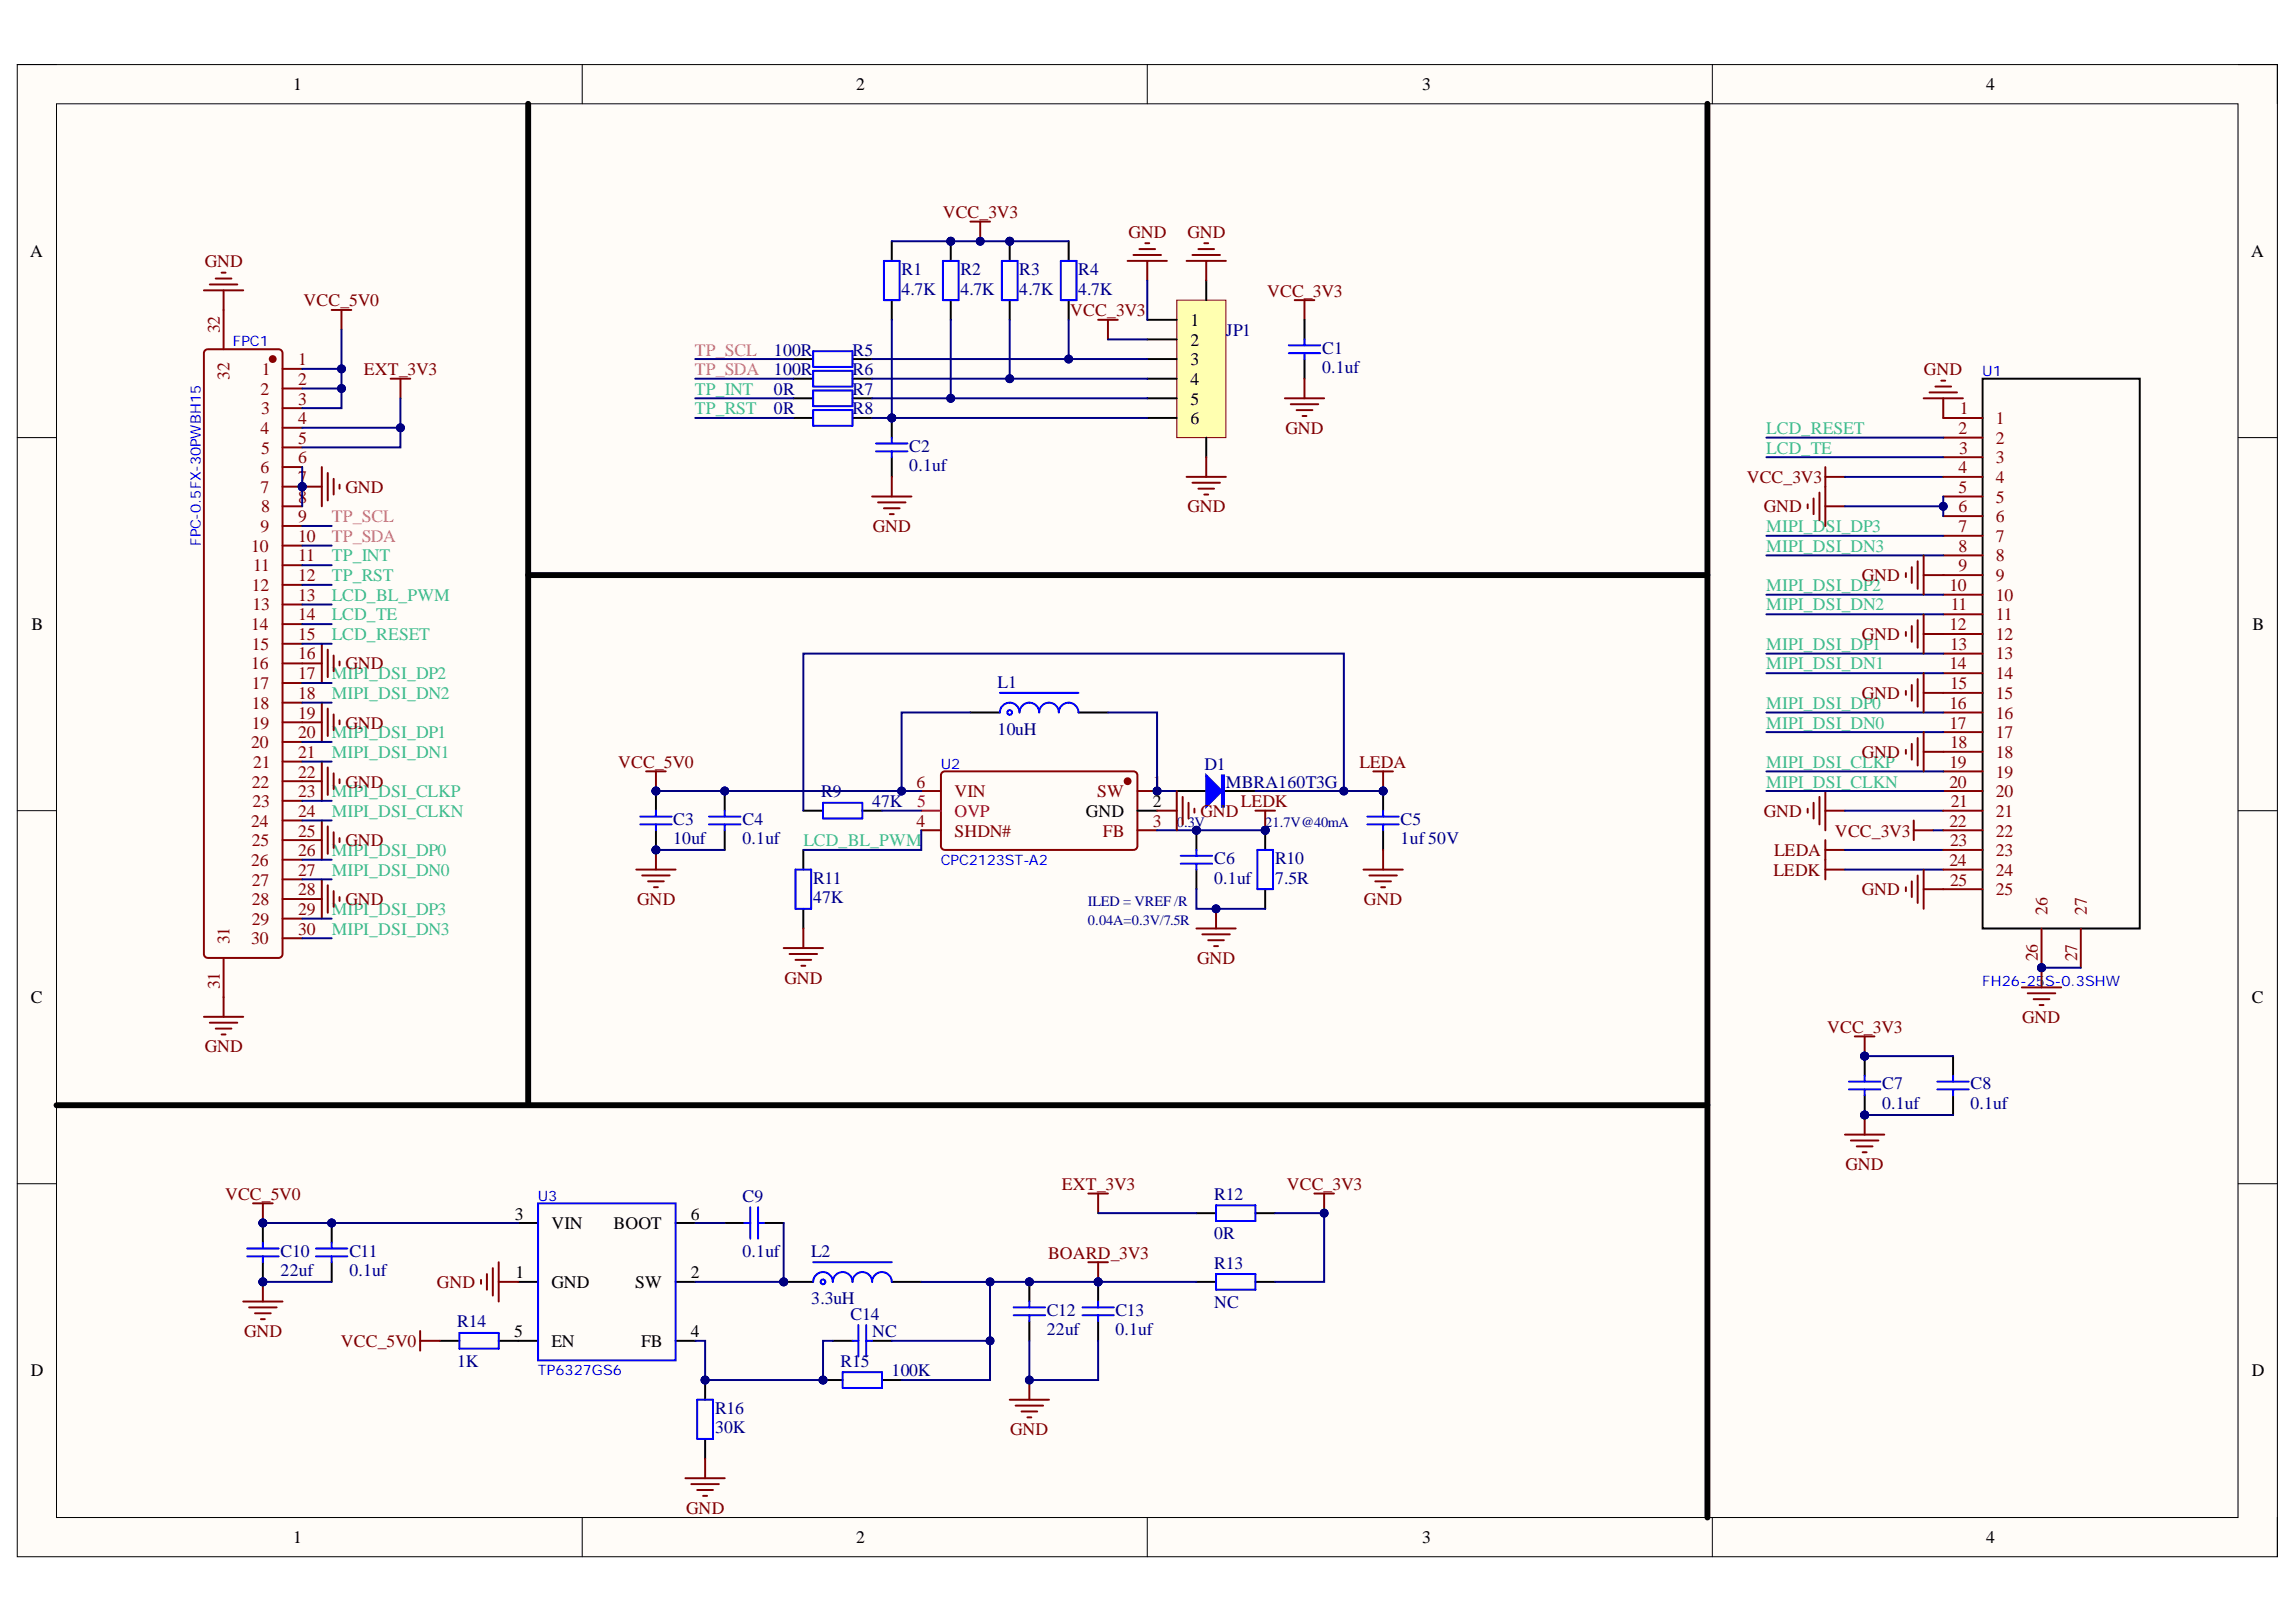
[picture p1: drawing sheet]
<svg xmlns="http://www.w3.org/2000/svg" width="297mm" height="210mm" viewBox="0 0 297 210" stroke-linecap="round" stroke-linejoin="round" font-family="sans-serif">
<defs><g id="words">
<g font-size="2.3">
<text x="37.9" y="11.7">1</text>
<text x="110.8" y="11.7">2</text>
<text x="184" y="11.7">3</text>
<text x="256.9" y="11.7">4</text>
<text x="3.9" y="33.3">A</text>
<text x="291.2" y="33.3">A</text>
<text x="154" y="42.2">1</text>
<text x="154" y="44.7">2</text>
<text x="154" y="47.3">3</text>
<text x="154" y="49.8">4</text>
<text x="154" y="52.3">5</text>
<text x="154" y="54.9">6</text>
<text x="4.1" y="81.5">B</text>
<text x="291.4" y="81.5">B</text>
<text x="140.5" y="105.7">GND</text>
<text x="149.1" y="104.4">2</text>
<text x="4" y="129.8">C</text>
<text x="291.3" y="129.8">C</text>
<text x="66.6" y="157.8">3</text>
<text x="71.3" y="159.1">VIN</text>
<text x="79.4" y="159.1">BOOT</text>
<text x="89.4" y="157.8">6</text>
<text x="66.7" y="165.4">1</text>
<text x="71.3" y="166.7">GND</text>
<text x="82.2" y="166.7">SW</text>
<text x="89.4" y="165.4">2</text>
<text x="66.5" y="173">5</text>
<text x="89.4" y="173">4</text>
<text x="4" y="178.1">D</text>
<text x="71.3" y="174.3">EN</text>
<text x="82.9" y="174.3">FB</text>
<text x="291.3" y="178.1">D</text>
<text x="37.9" y="199.7">1</text>
<text x="110.8" y="199.7">2</text>
<text x="184" y="199.7">3</text>
<text x="256.9" y="199.7">4</text>
</g>
<g font-size="2.3" fill="#800000">
<text x="122" y="28.2">VCC_3V3</text>
<text x="26.5" y="34.6">GND</text>
<text x="146" y="30.8">GND</text>
<text x="153.6" y="30.8">GND</text>
<text x="39.3" y="39.7">VCC_5V0</text>
<text x="138.5" y="40.9">VCC_3V3</text>
<text x="163.9" y="38.4">VCC_3V3</text>
<text x="47.1" y="48.5">EXT_3V3</text>
<text x="248.9" y="48.5">GND</text>
<text x="166.3" y="56.2">GND</text>
<text x="44.7" y="63.8">GND</text>
<text x="226" y="62.5">VCC_3V3</text>
<text x="112.9" y="68.8">GND</text>
<text x="153.6" y="66.3">GND</text>
<text x="228.2" y="66.3">GND</text>
<text x="240.9" y="75.2">GND</text>
<text x="240.9" y="82.8">GND</text>
<text x="44.7" y="86.6">GND</text>
<text x="44.7" y="94.3">GND</text>
<text x="240.9" y="90.5">GND</text>
<text x="44.7" y="101.9">GND</text>
<text x="80" y="99.4">VCC_5V0</text>
<text x="175.9" y="99.4">LEDA</text>
<text x="240.9" y="98.1">GND</text>
<text x="155.3" y="105.7">GND</text>
<text x="160.5" y="104.4">LEDK</text>
<text x="228.2" y="105.7">GND</text>
<text x="44.7" y="109.5">GND</text>
<text x="229.4" y="113.3">LEDK</text>
<text x="229.5" y="110.8">LEDA</text>
<text x="237.4" y="108.3">VCC_3V3</text>
<text x="44.7" y="117.1">GND</text>
<text x="82.4" y="117.1">GND</text>
<text x="176.5" y="117.1">GND</text>
<text x="240.9" y="115.9">GND</text>
<text x="154.9" y="124.7">GND</text>
<text x="101.5" y="127.3">GND</text>
<text x="26.5" y="136.2">GND</text>
<text x="236.4" y="133.6">VCC_3V3</text>
<text x="261.6" y="132.4">GND</text>
<text x="29.1" y="155.3">VCC_5V0</text>
<text x="137.4" y="154">EXT_3V3</text>
<text x="166.5" y="154">VCC_3V3</text>
<text x="238.8" y="151.5">GND</text>
<text x="56.5" y="166.7">GND</text>
<text x="135.6" y="162.9">BOARD_3V3</text>
<text x="31.6" y="173">GND</text>
<text x="44.1" y="174.3">VCC_5V0</text>
<text x="130.7" y="185.7">GND</text>
<text x="88.8" y="195.9">GND</text>
</g>
<g font-size="2.3" fill="#000080">
<text x="116.6" y="35.6">R1</text>
<text x="124.2" y="35.6">R2</text>
<text x="131.9" y="35.6">R3</text>
<text x="139.5" y="35.6">R4</text>
<text x="116.6" y="38.1">4.7K</text>
<text x="124.2" y="38.1">4.7K</text>
<text x="131.9" y="38.1">4.7K</text>
<text x="139.5" y="38.1">4.7K</text>
<text x="100.1" y="46">100R</text>
<text x="110.3" y="46">R5</text>
<text x="158.6" y="43.5">JP1</text>
<text x="171" y="45.8">C1</text>
<text x="100.1" y="48.5">100R</text>
<text x="100.1" y="51.1">0R</text>
<text x="100.1" y="53.6">0R</text>
<text x="110.3" y="48.5">R6</text>
<text x="110.3" y="51.1">R7</text>
<text x="110.3" y="53.6">R8</text>
<text x="171" y="48.3">0.1uf</text>
<text x="117.6" y="58.4">C2</text>
<text x="117.6" y="61">0.1uf</text>
<text x="129.1" y="89">L1</text>
<text x="129.1" y="95.1">10uH</text>
<text x="155.8" y="99.6">D1</text>
<text x="158.6" y="101.9">MBRA160T3G</text>
<text x="87.1" y="106.7">C3</text>
<text x="96.1" y="106.7">C4</text>
<text x="106.2" y="103.2">R9</text>
<text x="112.8" y="104.4">47K</text>
<text x="181.2" y="106.7">C5</text>
<text x="87.1" y="109.3">10uf</text>
<text x="96.1" y="109.3">0.1uf</text>
<text x="157.1" y="111.8">C6</text>
<text x="165" y="111.8">R10</text>
<text x="181.2" y="109.3">1uf50V</text>
<text x="105.2" y="114.3">R11</text>
<text x="105.2" y="116.9">47K</text>
<text x="157.1" y="114.3">0.1uf</text>
<text x="165" y="114.3">7.5R</text>
<text x="243.5" y="141">C7</text>
<text x="243.5" y="143.5">0.1uf</text>
<text x="254.9" y="141">C8</text>
<text x="254.9" y="143.5">0.1uf</text>
<text x="96.1" y="155.5">C9</text>
<text x="157.1" y="155.3">R12</text>
<text x="157.1" y="160.4">0R</text>
<text x="36.3" y="162.6">C10</text>
<text x="36.3" y="165.2">22uf</text>
<text x="45.2" y="162.6">C11</text>
<text x="45.2" y="165.2">0.1uf</text>
<text x="96.1" y="162.6">0.1uf</text>
<text x="104.9" y="162.6">L2</text>
<text x="157.1" y="164.2">R13</text>
<text x="59.2" y="171.8">R14</text>
<text x="104.9" y="168.7">3.3uH</text>
<text x="110" y="170.8">C14</text>
<text x="112.8" y="173">NC</text>
<text x="135.4" y="170.2">C12</text>
<text x="135.4" y="172.8">22uf</text>
<text x="144.3" y="170.2">C13</text>
<text x="144.3" y="172.8">0.1uf</text>
<text x="157.1" y="169.2">NC</text>
<text x="59.2" y="176.8">1K</text>
<text x="108.8" y="176.8">R15</text>
<text x="115.4" y="178.1">100K</text>
<text x="92.5" y="182.9">R16</text>
<text x="92.5" y="185.5">30K</text>
</g>
<g font-size="2.3" fill="#800">
<text x="28.4" y="43.1" transform="rotate(-90 28.4 43.1)">32</text>
<text x="38.6" y="47.3">1</text>
<text x="29.7" y="49.1" transform="rotate(-90 29.7 49.1)">32</text>
<text x="33.7" y="51.1">2</text>
<text x="33.8" y="53.6">3</text>
<text x="33.9" y="48.5">1</text>
<text x="38.6" y="52.3">3</text>
<text x="38.6" y="49.8">2</text>
<text x="253.6" y="53.6">1</text>
<text x="33.7" y="56.2">4</text>
<text x="33.8" y="58.7">5</text>
<text x="38.6" y="60">6</text>
<text x="38.6" y="57.4">5</text>
<text x="38.6" y="54.9">4</text>
<text x="253.4" y="56.2">2</text>
<text x="253.5" y="58.7">3</text>
<text x="258.2" y="54.9">1</text>
<text x="258.2" y="57.4">2</text>
<text x="258.2" y="60">3</text>
<text x="33.7" y="63.8">7</text>
<text x="33.7" y="61.2">6</text>
<text x="38.6" y="65">8</text>
<text x="38.6" y="62.5">7</text>
<text x="253.4" y="61.2">4</text>
<text x="253.4" y="63.8">5</text>
<text x="258.2" y="62.5">4</text>
<text x="258.2" y="65">5</text>
<text x="32.5" y="71.4">10</text>
<text x="33.7" y="68.8">9</text>
<text x="33.8" y="66.3">8</text>
<text x="38.6" y="70.1">10</text>
<text x="38.6" y="67.6">9</text>
<text x="253.4" y="66.3">6</text>
<text x="253.4" y="68.8">7</text>
<text x="253.4" y="71.4">8</text>
<text x="258.2" y="67.6">6</text>
<text x="258.2" y="70.1">7</text>
<text x="32.6" y="76.5">12</text>
<text x="32.8" y="73.9">11</text>
<text x="38.6" y="77.7">13</text>
<text x="38.6" y="75.2">12</text>
<text x="38.6" y="72.6">11</text>
<text x="252.2" y="76.5">10</text>
<text x="253.4" y="73.9">9</text>
<text x="258.2" y="72.6">8</text>
<text x="258.2" y="75.2">9</text>
<text x="258.2" y="77.7">10</text>
<text x="32.5" y="81.5">14</text>
<text x="32.7" y="79">13</text>
<text x="38.6" y="82.8">15</text>
<text x="38.6" y="80.3">14</text>
<text x="252.2" y="81.5">12</text>
<text x="252.4" y="79">11</text>
<text x="258.2" y="80.3">11</text>
<text x="258.2" y="82.8">12</text>
<text x="32.5" y="86.6">16</text>
<text x="32.6" y="89.2">17</text>
<text x="32.6" y="84.1">15</text>
<text x="38.6" y="87.9">17</text>
<text x="38.6" y="85.3">16</text>
<text x="252.2" y="86.6">14</text>
<text x="252.3" y="84.1">13</text>
<text x="252.3" y="89.2">15</text>
<text x="258.2" y="85.3">13</text>
<text x="258.2" y="87.9">14</text>
<text x="32.6" y="94.3">19</text>
<text x="32.6" y="91.8">18</text>
<text x="38.6" y="95.6">20</text>
<text x="38.6" y="93">19</text>
<text x="38.6" y="90.5">18</text>
<text x="252.2" y="91.8">16</text>
<text x="252.2" y="94.3">17</text>
<text x="258.2" y="90.5">15</text>
<text x="258.2" y="93">16</text>
<text x="258.2" y="95.6">17</text>
<text x="32.5" y="96.8">20</text>
<text x="32.6" y="101.9">22</text>
<text x="32.8" y="99.4">21</text>
<text x="38.6" y="100.6">22</text>
<text x="38.6" y="98.1">21</text>
<text x="118.6" y="101.9">6</text>
<text x="149.1" y="101.9">1</text>
<text x="252.2" y="99.4">19</text>
<text x="252.2" y="101.9">20</text>
<text x="252.3" y="96.8">18</text>
<text x="258.2" y="98.1">18</text>
<text x="258.2" y="100.6">19</text>
<text x="32.5" y="107">24</text>
<text x="32.7" y="104.4">23</text>
<text x="38.6" y="105.7">24</text>
<text x="38.6" y="103.2">23</text>
<text x="118.6" y="107">4</text>
<text x="123.5" y="103.2">VIN</text>
<text x="141.9" y="103.2">SW</text>
<text x="149.1" y="107">3</text>
<text x="252.2" y="107">22</text>
<text x="252.4" y="104.4">21</text>
<text x="258.2" y="103.2">20</text>
<text x="258.2" y="105.7">21</text>
<text x="32.5" y="112.1">26</text>
<text x="32.6" y="109.5">25</text>
<text x="38.6" y="113.3">27</text>
<text x="38.6" y="110.8">26</text>
<text x="38.6" y="108.3">25</text>
<text x="123.5" y="108.3">SHDN#</text>
<text x="142.7" y="108.3">FB</text>
<text x="252.2" y="112.1">24</text>
<text x="252.3" y="109.5">23</text>
<text x="258.2" y="108.3">22</text>
<text x="258.2" y="110.8">23</text>
<text x="258.2" y="113.3">24</text>
<text x="32.6" y="119.7">29</text>
<text x="32.6" y="117.1">28</text>
<text x="32.6" y="114.6">27</text>
<text x="38.6" y="118.4">29</text>
<text x="38.6" y="115.9">28</text>
<text x="252.3" y="114.6">25</text>
<text x="258.2" y="115.9">25</text>
<text x="264.9" y="118.4" transform="rotate(-90 264.9 118.4)">26</text>
<text x="270" y="118.4" transform="rotate(-90 270 118.4)">27</text>
<text x="29.7" y="122.2" transform="rotate(-90 29.7 122.2)">31</text>
<text x="32.5" y="122.2">30</text>
<text x="38.6" y="120.9">30</text>
<text x="263.6" y="124.4" transform="rotate(-90 263.6 124.4)">26</text>
<text x="268.7" y="124.4" transform="rotate(-90 268.7 124.4)">27</text>
<text x="28.4" y="128" transform="rotate(-90 28.4 128)">31</text>
</g>
<g font-size="2.3" fill="#ff00e1">
<text x="89.9" y="46">TP_SCL</text>
<text x="89.9" y="48.5">TP_SDA</text>
<text x="42.9" y="67.6">TP_SCL</text>
<text x="42.9" y="70.1">TP_SDA</text>
</g>
<g font-size="2.3" fill="#40bc8e">
<text x="89.9" y="51.1">TP_INT</text>
<text x="89.9" y="53.6">TP_RST</text>
<text x="228.5" y="58.7">LCD_TE</text>
<text x="228.5" y="56.2">LCD_RESET</text>
<text x="228.5" y="68.8">MIPI_DSI_DP3</text>
<text x="228.5" y="71.4">MIPI_DSI_DN3</text>
<text x="42.9" y="72.6">TP_INT</text>
<text x="42.9" y="75.2">TP_RST</text>
<text x="42.9" y="77.7">LCD_BL_PWM</text>
<text x="228.5" y="76.5">MIPI_DSI_DP2</text>
<text x="42.9" y="80.3">LCD_TE</text>
<text x="42.9" y="82.8">LCD_RESET</text>
<text x="228.5" y="79">MIPI_DSI_DN2</text>
<text x="42.9" y="87.9">MIPI_DSI_DP2</text>
<text x="228.5" y="84.1">MIPI_DSI_DP1</text>
<text x="228.5" y="86.6">MIPI_DSI_DN1</text>
<text x="42.9" y="90.5">MIPI_DSI_DN2</text>
<text x="42.9" y="95.6">MIPI_DSI_DP1</text>
<text x="228.5" y="91.8">MIPI_DSI_DP0</text>
<text x="228.5" y="94.3">MIPI_DSI_DN0</text>
<text x="42.9" y="98.1">MIPI_DSI_DN1</text>
<text x="228.5" y="99.4">MIPI_DSI_CLKP</text>
<text x="228.5" y="101.9">MIPI_DSI_CLKN</text>
<text x="42.9" y="103.2">MIPI_DSI_CLKP</text>
<text x="42.9" y="105.7">MIPI_DSI_CLKN</text>
<text x="42.9" y="110.8">MIPI_DSI_DP0</text>
<text x="42.9" y="113.3">MIPI_DSI_DN0</text>
<text x="103.9" y="109.5">LCD_BL_PWM</text>
<text x="42.9" y="118.4">MIPI_DSI_DP3</text>
<text x="42.9" y="120.9">MIPI_DSI_DN3</text>
</g>
<g font-size="2.3" fill="#f00">
<text x="118.7" y="104.4">5</text>
<text x="123.5" y="105.7">OVP</text>
</g>
<g font-size="1.9" fill="#00f">
<text x="30.1" y="44.8">FPC1</text>
<text x="256.4" y="48.6">U1</text>
<text x="26" y="70.6" transform="rotate(-90 26 70.6)">FPC-0.5FX-30PWBH15</text>
<text x="121.7" y="99.5">U2</text>
<text x="121.7" y="111.9">CPC2123ST-A2</text>
<text x="256.4" y="127.6">FH26-25S-0.3SHW</text>
<text x="69.6" y="155.4">U3</text>
<text x="69.6" y="177.9">TP6327GS6</text>
</g>
<g font-size="1.9" fill="#000080">
<text x="152.3" y="107.1">0.3V</text>
<text x="163.7" y="107.1">21.7V@40mA</text>
<text x="140.7" y="117.2">ILED = VREF /R</text>
<text x="140.7" y="119.8">0.04A=0.3V/7.5R</text>
</g>
</g></defs>
<path d="M2.2 8.4h292.4v193.1h-292.4z" fill-rule="evenodd" fill="#fffcf8"/>
<path d="M2.2 8.4h292.4v193.1h-292.4z" fill="none" stroke="#000" stroke-width=".13"/>
<path d="M7.3 13.4h282.2v183h-282.2z" fill-rule="evenodd" fill="#fffcf8"/>
<g fill="none" stroke="#000" stroke-width=".13">
<path d="M2.2 8.4h5.1M7.3 13.4h282.2v183h-282.2zM75.3 8.4v5M148.4 8.4v5M221.5 8.4v5M289.5 8.4h5.1v5M2.2 56.6h5.1M289.5 56.6h5.1M2.2 104.9h5.1M289.5 104.9h5.1M2.2 153.2h5.1M289.5 153.2h5.1"/>
<path d="M75.3 196.4v5.1M148.4 196.4v5.1M221.5 196.4v5.1M294.6 196.4v5.1"/>
</g>
<circle cx="39.1" cy="63" r=".51" fill="#000080"/>
<circle cx="39.1" cy="63" r=".51" fill="none" stroke="#000080" stroke-width=".13"/>
<g fill="none" stroke="#800" stroke-width=".25">
<path d="M28.9 40.1v5.1M36.6 78.2h2.5M36.6 75.7h2.5M36.6 73.1h2.5M36.6 70.6h2.5M36.6 68.1h2.5M36.6 65.5h2.5M36.6 63h2.5M36.6 98.6h2.5M36.6 96h2.5M36.6 93.5h2.5M36.6 90.9h2.5"/>
<path d="M36.6 88.4h2.5M36.6 85.9h2.5M36.6 83.3h2.5M36.6 80.8h2.5M36.6 118.9h2.5M36.6 116.3h2.5M36.6 113.8h2.5M36.6 111.3h2.5M36.6 108.7h2.5M36.6 106.2h2.5M36.6 103.6h2.5M36.6 101.1h2.5"/>
<path d="M28.9 124v5M36.6 121.4h2.5"/>
</g>
<circle cx="39.1" cy="63" r=".51" fill="#000080"/>
<circle cx="39.1" cy="63" r=".51" fill="none" stroke="#000080" stroke-width=".13"/>
<path d="M36.6 57.9h2.5M36.6 55.4h2.5M36.6 52.8h2.5M36.6 50.3h2.5M36.6 47.7h2.5M36.6 60.4h2.5" fill="none" stroke="#800" stroke-width=".25"/>
<circle cx="35.3" cy="46.5" r=".38" fill="#800"/>
<g fill="none" stroke="#800" stroke-width=".25">
<path d="M26.4 45.4l.2-.1 .3-.1h9.1l.3 .1 .2 .1 .1 .3v77.8l-.1 .2-.2 .2-.3 .1h-9.1l-.3-.1-.2-.2v-.2v-77.8z"/>
<circle cx="35.3" cy="46.5" r=".38"/>
</g>
<path d="M42.9 40.1h2.5M44.2 40.1v2.6M50.5 49h2.6M51.8 49v2.5M39.1 63h2.5M41.6 60.4v5.1M42.4 61.2v3.6M43.2 62v2M43.9 62.7v.5" fill="none" stroke="#800000" stroke-width=".25"/>
<circle cx="39.1" cy="63" r=".51" fill="#000080"/>
<circle cx="39.1" cy="63" r=".51" fill="none" stroke="#000080" stroke-width=".13"/>
<g fill="none" stroke="#800000" stroke-width=".25">
<path d="M26.4 37.6h5.1M27.1 36.8h3.6M27.9 36h2M28.7 35.3h.5M28.9 37.6v2.5M39.1 85.9h2.5M39.1 93.5h2.5M41.6 83.3v5.1M41.6 90.9v5.1M41.6 98.6v5M42.4 84.1v3.5M42.4 91.7v3.6"/>
<path d="M42.4 99.3v3.6M43.2 84.8v2.1M43.2 92.5v2M43.9 85.6v.5M43.9 93.2v.5M39.1 101.1h2.5M39.1 108.7h2.5M39.1 116.3h2.5M41.6 106.2v5.1M41.6 113.8v5.1M42.4 106.9v3.6M42.4 114.6v3.5"/>
<path d="M43.2 100.1v2M43.2 107.7v2M43.2 115.3v2.1M43.9 100.8v.6M43.9 108.5v.5M43.9 116.1v.5M26.4 131.6h5.1M27.1 132.3h3.6M27.9 133.1h2M28.7 133.9h.5M28.9 129v2.6"/>
</g>
<path d="M152.2 38.8h6.4v17.8h-6.4z" fill-rule="evenodd" fill="#ffffb0"/>
<path d="M152.2 38.8h6.4v17.8h-6.4z" fill="none" stroke="#800000" stroke-width=".13"/>
<g fill="none" stroke="#000" stroke-width=".25">
<path d="M115.4 31.2v2.6M115.4 38.8v2.6M156.1 36.3v2.5M102.7 46.5h2.5M102.7 49h2.5M102.7 51.5h2.5M102.7 54.1h2.5M110.3 46.5h2.5M110.3 49h2.5M110.3 51.5h2.5M110.3 54.1h2.5M148.4 41.4h3.8"/>
<path d="M148.4 43.9h3.8M148.4 46.5h3.8M148.4 49h3.8M148.4 51.5h3.8M148.4 54.1h3.8M156.1 56.6v2.6"/>
</g>
<path d="M114.4 33.8h2v5h-2zM105.2 45.5h5.1v2h-5.1zM105.2 48h5.1v2h-5.1zM105.2 50.5h5.1v2.1h-5.1zM105.2 53.1h5.1v2h-5.1z" fill="none" stroke="#00f" stroke-width=".25"/>
<circle cx="123" cy="31.2" r=".51" fill="#000080"/>
<circle cx="123" cy="31.2" r=".51" fill="none" stroke="#000080" stroke-width=".13"/>
<path d="M123 31.2v2.6" fill="none" stroke="#000" stroke-width=".25"/>
<circle cx="123" cy="31.2" r=".51" fill="#000080"/>
<circle cx="123" cy="31.2" r=".51" fill="none" stroke="#000080" stroke-width=".13"/>
<path d="M123 38.8v2.6" fill="none" stroke="#000" stroke-width=".25"/>
<path d="M122 33.8h2v5h-2z" fill="none" stroke="#00f" stroke-width=".25"/>
<circle cx="130.6" cy="31.2" r=".51" fill="#000080"/>
<circle cx="130.6" cy="31.2" r=".51" fill="none" stroke="#000080" stroke-width=".13"/>
<path d="M130.6 31.2v2.6" fill="none" stroke="#000" stroke-width=".25"/>
<circle cx="130.6" cy="31.2" r=".51" fill="#000080"/>
<circle cx="130.6" cy="31.2" r=".51" fill="none" stroke="#000080" stroke-width=".13"/>
<path d="M130.6 38.8v2.6M138.3 31.2v2.6M138.3 38.8v2.6" fill="none" stroke="#000" stroke-width=".25"/>
<path d="M129.6 33.8h2v5h-2zM137.2 33.8h2.1v5h-2.1z" fill="none" stroke="#00f" stroke-width=".25"/>
<path d="M125.5 28.7h2.6M126.8 28.7v2.5" fill="none" stroke="#800000" stroke-width=".25"/>
<circle cx="126.8" cy="31.2" r=".51" fill="#000080"/>
<circle cx="126.8" cy="31.2" r=".51" fill="none" stroke="#000080" stroke-width=".13"/>
<circle cx="115.4" cy="54.1" r=".51" fill="#000080"/>
<circle cx="115.4" cy="54.1" r=".51" fill="none" stroke="#000080" stroke-width=".13"/>
<path d="M115.4 54.1v2.5M115.4 59.2v2.5" fill="none" stroke="#000" stroke-width=".25"/>
<circle cx="115.4" cy="54.1" r=".51" fill="#000080"/>
<circle cx="115.4" cy="54.1" r=".51" fill="none" stroke="#000080" stroke-width=".13"/>
<path d="M113.3 57.4h4.1M113.3 58.4h4.1M115.4 56.6v.8M115.4 58.4v.8M166.7 44.7h4.1M166.7 45.7h4.1M168.8 43.9v.8M168.8 45.7v.8" fill="none" stroke="#00f" stroke-width=".25"/>
<g fill="none" stroke="#800000" stroke-width=".25">
<path d="M145.9 33.8h5.1M146.6 33h3.6M147.4 32.2h2M148.2 31.5h.5M148.4 33.8v2.5M153.5 33.8h5.1M154.3 33h3.5M155 32.2h2.1M155.8 31.5h.5M156.1 33.8v2.5M167.5 38.8h2.5M168.8 38.8v2.6"/>
<path d="M142.1 41.4h2.5M143.3 41.4v2.5M156.1 59.2v2.5M166.2 51.5h5.1M167 52.3h3.5M167.7 53.1h2.1M168.5 53.8h.5M168.8 49v2.5M112.8 64.3h5.1M113.6 65h3.5M114.4 65.8h2M115.1 66.5h.5"/>
<path d="M115.4 61.7v2.6M153.5 61.7h5.1M154.3 62.5h3.5M155 63.2h2.1M155.8 64h.5M83.6 99.8h2.5M84.9 99.8v2.6"/>
</g>
<path d="M168.8 41.4v2.5M168.8 46.5v2.5" fill="none" stroke="#000" stroke-width=".25"/>
<circle cx="84.9" cy="102.4" r=".51" fill="#000080"/>
<circle cx="84.9" cy="102.4" r=".51" fill="none" stroke="#000080" stroke-width=".13"/>
<circle cx="93.8" cy="102.4" r=".51" fill="#000080"/>
<circle cx="93.8" cy="102.4" r=".51" fill="none" stroke="#000080" stroke-width=".13"/>
<path d="M93.8 102.4v2.5M93.8 107.4v2.6" fill="none" stroke="#000" stroke-width=".25"/>
<circle cx="93.8" cy="102.4" r=".51" fill="#000080"/>
<circle cx="93.8" cy="102.4" r=".51" fill="none" stroke="#000080" stroke-width=".13"/>
<path d="M91.7 105.7h4.1M91.7 106.7h4.1M93.8 104.9v.8M93.8 106.7v.7" fill="none" stroke="#00f" stroke-width=".25"/>
<circle cx="84.9" cy="110" r=".51" fill="#000080"/>
<circle cx="84.9" cy="110" r=".51" fill="none" stroke="#000080" stroke-width=".13"/>
<circle cx="84.9" cy="102.4" r=".51" fill="#000080"/>
<circle cx="84.9" cy="102.4" r=".51" fill="none" stroke="#000080" stroke-width=".13"/>
<path d="M84.9 107.4v2.6" fill="none" stroke="#000" stroke-width=".25"/>
<circle cx="84.9" cy="110" r=".51" fill="#000080"/>
<circle cx="84.9" cy="110" r=".51" fill="none" stroke="#000080" stroke-width=".13"/>
<path d="M84.9 102.4v2.5" fill="none" stroke="#000" stroke-width=".25"/>
<circle cx="84.9" cy="102.4" r=".51" fill="#000080"/>
<circle cx="84.9" cy="102.4" r=".51" fill="none" stroke="#000080" stroke-width=".13"/>
<path d="M82.8 105.7h4.1M82.8 106.7h4.1M84.9 104.9v.8M84.9 106.7v.7" fill="none" stroke="#00f" stroke-width=".25"/>
<path d="M82.3 112.5h5.1M83.1 113.3h3.5M83.8 114.1h2.1M84.6 114.8h.5M84.9 110v2.5" fill="none" stroke="#800000" stroke-width=".25"/>
<circle cx="84.9" cy="110" r=".51" fill="#000080"/>
<circle cx="84.9" cy="110" r=".51" fill="none" stroke="#000080" stroke-width=".13"/>
<circle cx="149.7" cy="102.4" r=".51" fill="#000080"/>
<circle cx="149.7" cy="102.4" r=".51" fill="none" stroke="#000080" stroke-width=".13"/>
<path d="M121.8 100.1l.2-.2 .2-.1h24.4l.3 .1 .2 .2 .1 .2v9.2l-.1 .2-.2 .2-.3 .1h-24.4l-.2-.1-.2-.2-.1-.2v-9.2z" fill="none" stroke="#800" stroke-width=".25"/>
<circle cx="145.9" cy="101.1" r=".38" fill="#800"/>
<g fill="none" stroke="#800" stroke-width=".25">
<path d="M147.2 102.4h2.5"/>
<circle cx="145.9" cy="101.1" r=".38"/>
</g>
<circle cx="149.7" cy="102.4" r=".51" fill="#000080"/>
<circle cx="149.7" cy="102.4" r=".51" fill="none" stroke="#000080" stroke-width=".13"/>
<path d="M125.5 92.2h3.9M139.5 92.2h3.8M147.2 104.9h2.5M152.2 102.4h3.9M158.3 102.4h4.1" fill="none" stroke="#000" stroke-width=".25"/>
<path d="M119.2 107.4h2.5M119.2 102.4h2.5M147.2 107.4h2.5" fill="none" stroke="#800" stroke-width=".25"/>
<path d="M119.2 104.9h2.5" fill="none" stroke="#f00" stroke-width=".25"/>
<path d="M129.4 92.2a1.27 1.27 0 0 1 1.2-1.3 1.27 1.27 0 0 1 1.3 1.3 1.27 1.27 0 0 1 1.3-1.3 1.27 1.27 0 0 1 1.2 1.3 1.27 1.27 0 0 1 1.3-1.3 1.27 1.27 0 0 1 1.3 1.3 1.27 1.27 0 0 1 1.3-1.3 1.27 1.27 0 0 1 1.2 1.3M129.4 89.7h10.1M130.9 92.1a.31 .31 0 0 0-.5-.2 .31 .31 0 0 0 .1 .6 .31 .31 0 0 0 .4-.3" fill="none" stroke="#00f" stroke-width=".25"/>
<path d="M156.1 100.3l2 2.1-2 2z" fill="#00f"/>
<path d="M156.1 100.3l2 2.1-2 2zM158.1 100.3h.2v4.1h-.2zM158.2 100.3v4.1" fill="none" stroke="#00f" stroke-width=".25"/>
<path d="M177.7 99.8h2.5M178.9 99.8v2.6" fill="none" stroke="#800000" stroke-width=".25"/>
<circle cx="178.9" cy="102.4" r=".51" fill="#000080"/>
<circle cx="178.9" cy="102.4" r=".51" fill="none" stroke="#000080" stroke-width=".13"/>
<circle cx="178.9" cy="102.4" r=".51" fill="#000080"/>
<circle cx="178.9" cy="102.4" r=".51" fill="none" stroke="#000080" stroke-width=".13"/>
<path d="M178.9 102.4v2.5M178.9 107.5v2.5" fill="none" stroke="#000" stroke-width=".25"/>
<circle cx="178.9" cy="102.4" r=".51" fill="#000080"/>
<circle cx="178.9" cy="102.4" r=".51" fill="none" stroke="#000080" stroke-width=".13"/>
<path d="M102.9 112.5h2v5.1h-2zM106.5 103.9h5.1v2h-5.1zM176.9 105.7h4.1M176.9 106.7h4.1M178.9 104.9v.8M178.9 106.7v.8" fill="none" stroke="#00f" stroke-width=".25"/>
<path d="M176.4 112.5h5.1M177.2 113.3h3.5M177.9 114.1h2.1M178.7 114.8h.5M178.9 110v2.5M101.4 122.7h5.1M102.1 123.5h3.6M102.9 124.2h2M103.7 125h.5M103.9 120.2v2.5" fill="none" stroke="#800000" stroke-width=".25"/>
<path d="M103.9 104.9h2.6M103.9 110v2.5M103.9 117.6v2.6M111.6 104.9h2.5" fill="none" stroke="#000" stroke-width=".25"/>
<circle cx="154.8" cy="107.4" r=".51" fill="#000080"/>
<circle cx="154.8" cy="107.4" r=".51" fill="none" stroke="#000080" stroke-width=".13"/>
<path d="M154.8 107.4v2.6M154.8 112.5v2.6" fill="none" stroke="#000" stroke-width=".25"/>
<circle cx="154.8" cy="107.4" r=".51" fill="#000080"/>
<circle cx="154.8" cy="107.4" r=".51" fill="none" stroke="#000080" stroke-width=".13"/>
<path d="M152.7 110.7h4.1M152.7 111.8h4.1M154.8 110v.7M154.8 111.8v.7" fill="none" stroke="#00f" stroke-width=".25"/>
<circle cx="163.7" cy="107.4" r=".51" fill="#000080"/>
<circle cx="163.7" cy="107.4" r=".51" fill="none" stroke="#000080" stroke-width=".13"/>
<path d="M163.7 107.4v2.6" fill="none" stroke="#000" stroke-width=".25"/>
<circle cx="163.7" cy="107.4" r=".51" fill="#000080"/>
<circle cx="163.7" cy="107.4" r=".51" fill="none" stroke="#000080" stroke-width=".13"/>
<path d="M163.7 115.1v2.5" fill="none" stroke="#000" stroke-width=".25"/>
<path d="M162.7 110h2v5.1h-2z" fill="none" stroke="#00f" stroke-width=".25"/>
<path d="M157.3 117.6v2.6M154.8 120.2h5.1M155.5 120.9h3.6M156.3 121.7h2M157.1 122.4h.5" fill="none" stroke="#800000" stroke-width=".25"/>
<circle cx="157.3" cy="117.6" r=".51" fill="#000080"/>
<circle cx="157.3" cy="117.6" r=".51" fill="none" stroke="#000080" stroke-width=".13"/>
<path d="M162.4 104.9h2.6M163.7 104.9v2.5" fill="none" stroke="#800000" stroke-width=".25"/>
<circle cx="163.7" cy="107.4" r=".51" fill="#000080"/>
<circle cx="163.7" cy="107.4" r=".51" fill="none" stroke="#000080" stroke-width=".13"/>
<path d="M32.7 155.7h2.6M34 155.7v2.6" fill="none" stroke="#800000" stroke-width=".25"/>
<circle cx="34" cy="158.3" r=".51" fill="#000080"/>
<circle cx="34" cy="158.3" r=".51" fill="none" stroke="#000080" stroke-width=".13"/>
<circle cx="34" cy="165.9" r=".51" fill="#000080"/>
<circle cx="34" cy="165.9" r=".51" fill="none" stroke="#000080" stroke-width=".13"/>
<circle cx="34" cy="158.3" r=".51" fill="#000080"/>
<circle cx="34" cy="158.3" r=".51" fill="none" stroke="#000080" stroke-width=".13"/>
<path d="M34 163.3v2.6" fill="none" stroke="#000" stroke-width=".25"/>
<circle cx="34" cy="165.9" r=".51" fill="#000080"/>
<circle cx="34" cy="165.9" r=".51" fill="none" stroke="#000080" stroke-width=".13"/>
<path d="M34 158.3v2.5" fill="none" stroke="#000" stroke-width=".25"/>
<circle cx="34" cy="158.3" r=".51" fill="#000080"/>
<circle cx="34" cy="158.3" r=".51" fill="none" stroke="#000080" stroke-width=".13"/>
<path d="M32 161.6h4M32 162.6h4M34 160.8v.8M34 162.6v.7" fill="none" stroke="#00f" stroke-width=".25"/>
<circle cx="42.9" cy="158.3" r=".51" fill="#000080"/>
<circle cx="42.9" cy="158.3" r=".51" fill="none" stroke="#000080" stroke-width=".13"/>
<path d="M42.9 158.3v2.5M42.9 163.3v2.6" fill="none" stroke="#000" stroke-width=".25"/>
<circle cx="42.9" cy="158.3" r=".51" fill="#000080"/>
<circle cx="42.9" cy="158.3" r=".51" fill="none" stroke="#000080" stroke-width=".13"/>
<path d="M40.9 161.6h4M40.9 162.6h4M42.9 160.8v.8M42.9 162.6v.7" fill="none" stroke="#00f" stroke-width=".25"/>
<path d="M67.1 158.3h2.5M87.4 158.3h2.5M67.1 165.9h2.5M67.1 173.5h2.5M87.4 165.9h2.5M87.4 173.5h2.5" fill="none" stroke="#000" stroke-width=".25"/>
<path d="M69.6 155.7h17.8v20.4h-17.8z" fill="none" stroke="#000bff" stroke-width=".25"/>
<path d="M31.5 168.4h5.1M32.2 169.2h3.6M33 170h2M33.8 170.7h.5M34 165.9v2.5" fill="none" stroke="#800000" stroke-width=".25"/>
<circle cx="34" cy="165.9" r=".51" fill="#000080"/>
<circle cx="34" cy="165.9" r=".51" fill="none" stroke="#000080" stroke-width=".13"/>
<path d="M54.4 172.2v2.6M54.4 173.5h2.5M62.2 165.6v.5M63 164.9v2M63.8 164.1v3.6M64.5 163.3v5.1M64.5 165.9h2.6" fill="none" stroke="#800000" stroke-width=".25"/>
<path d="M93.8 158.3h2.5M98.8 158.3h2.6M56.9 173.5h2.5M64.5 173.5h2.6" fill="none" stroke="#000" stroke-width=".25"/>
<path d="M96.3 158.3h.8M97.1 156.2v4.1M98.1 156.2v4.1M98.1 158.3h.7M59.4 172.5h5.1v2h-5.1z" fill="none" stroke="#00f" stroke-width=".25"/>
<circle cx="101.4" cy="165.9" r=".51" fill="#000080"/>
<circle cx="101.4" cy="165.9" r=".51" fill="none" stroke="#000080" stroke-width=".13"/>
<path d="M101.4 165.9h3.8" fill="none" stroke="#000" stroke-width=".25"/>
<circle cx="101.4" cy="165.9" r=".51" fill="#000080"/>
<circle cx="101.4" cy="165.9" r=".51" fill="none" stroke="#000080" stroke-width=".13"/>
<path d="M107.7 173.5h2.6M112.8 173.5h2.6M115.4 165.9h3.8" fill="none" stroke="#000" stroke-width=".25"/>
<path d="M105.2 165.9a1.27 1.27 0 0 1 1.3-1.3 1.27 1.27 0 0 1 1.2 1.3 1.27 1.27 0 0 1 1.3-1.3 1.27 1.27 0 0 1 1.3 1.3 1.27 1.27 0 0 1 1.3-1.3 1.27 1.27 0 0 1 1.2 1.3 1.27 1.27 0 0 1 1.3-1.3 1.27 1.27 0 0 1 1.3 1.3M105.2 163.3h10.2M106.8 165.8a.3 .3 0 0 0-.5-.1 .3 .3 0 0 0 .1 .5 .3 .3 0 0 0 .4-.3M110.3 173.5h.7M111 171.5v4M112.1 171.5v4M112.1 173.5h.7" fill="none" stroke="#00f" stroke-width=".25"/>
<circle cx="106.5" cy="178.6" r=".51" fill="#000080"/>
<circle cx="106.5" cy="178.6" r=".51" fill="none" stroke="#000080" stroke-width=".13"/>
<path d="M106.5 178.6h2.5" fill="none" stroke="#000" stroke-width=".25"/>
<circle cx="106.5" cy="178.6" r=".51" fill="#000080"/>
<circle cx="106.5" cy="178.6" r=".51" fill="none" stroke="#000080" stroke-width=".13"/>
<path d="M114.1 178.6h2.5" fill="none" stroke="#000" stroke-width=".25"/>
<path d="M109 177.6h5.1v2h-5.1z" fill="none" stroke="#00f" stroke-width=".25"/>
<circle cx="91.2" cy="178.6" r=".51" fill="#000080"/>
<circle cx="91.2" cy="178.6" r=".51" fill="none" stroke="#000080" stroke-width=".13"/>
<path d="M91.2 178.6v2.5M91.2 186.2v2.6" fill="none" stroke="#000" stroke-width=".25"/>
<circle cx="91.2" cy="178.6" r=".51" fill="#000080"/>
<circle cx="91.2" cy="178.6" r=".51" fill="none" stroke="#000080" stroke-width=".13"/>
<path d="M90.2 181.1h2v5.1h-2z" fill="none" stroke="#00f" stroke-width=".25"/>
<path d="M88.7 191.3h5.1M89.4 192.1h3.6M90.2 192.8h2M91 193.6h.5M91.2 188.8v2.5" fill="none" stroke="#800000" stroke-width=".25"/>
<circle cx="133.2" cy="165.9" r=".51" fill="#000080"/>
<circle cx="133.2" cy="165.9" r=".51" fill="none" stroke="#000080" stroke-width=".13"/>
<path d="M133.2 165.9v2.5M133.2 171v2.5" fill="none" stroke="#000" stroke-width=".25"/>
<circle cx="133.2" cy="165.9" r=".51" fill="#000080"/>
<circle cx="133.2" cy="165.9" r=".51" fill="none" stroke="#000080" stroke-width=".13"/>
<path d="M131.1 169.2h4.1M131.1 170.2h4.1M133.2 168.4v.8M133.2 170.2v.8" fill="none" stroke="#00f" stroke-width=".25"/>
<circle cx="142.1" cy="165.9" r=".51" fill="#000080"/>
<circle cx="142.1" cy="165.9" r=".51" fill="none" stroke="#000080" stroke-width=".13"/>
<path d="M142.1 165.9v2.5M142.1 171v2.5" fill="none" stroke="#000" stroke-width=".25"/>
<circle cx="142.1" cy="165.9" r=".51" fill="#000080"/>
<circle cx="142.1" cy="165.9" r=".51" fill="none" stroke="#000080" stroke-width=".13"/>
<path d="M140 169.2h4.1M140 170.2h4.1M142.1 168.4v.8M142.1 170.2v.8" fill="none" stroke="#00f" stroke-width=".25"/>
<path d="M133.2 178.6v2.5M130.6 181.1h5.1M131.4 181.9h3.5M132.2 182.7h2M132.9 183.4h.5" fill="none" stroke="#800000" stroke-width=".25"/>
<circle cx="133.2" cy="178.6" r=".51" fill="#000080"/>
<circle cx="133.2" cy="178.6" r=".51" fill="none" stroke="#000080" stroke-width=".13"/>
<path d="M140.8 163.3h2.5M142.1 163.3v2.6" fill="none" stroke="#800000" stroke-width=".25"/>
<circle cx="142.1" cy="165.9" r=".51" fill="#000080"/>
<circle cx="142.1" cy="165.9" r=".51" fill="none" stroke="#000080" stroke-width=".13"/>
<path d="M140.8 154.5h2.5M142.1 154.5v2.5M170 154.5h2.6M171.3 154.5v2.5" fill="none" stroke="#800000" stroke-width=".25"/>
<path d="M154.8 157h2.5M162.4 157h2.6M154.8 165.9h2.5M162.4 165.9h2.6" fill="none" stroke="#000" stroke-width=".25"/>
<path d="M157.3 156h5.1v2h-5.1zM157.3 164.9h5.1v2h-5.1z" fill="none" stroke="#00f" stroke-width=".25"/>
<circle cx="171.3" cy="157" r=".51" fill="#000080"/>
<circle cx="171.3" cy="157" r=".51" fill="none" stroke="#000080" stroke-width=".13"/>
<g fill="none" stroke="#800000" stroke-width=".25">
<path d="M233.9 65.3v.5M234.6 64.5v2M235.4 63.7v3.6M236.1 60.4v7.7M236.1 61.7h2.6M236.1 65.5h2.6M233.9 104.7v.5M234.6 103.9v2M235.4 103.1v3.6M236.1 102.4v5.1M236.1 108.7v5.1M236.1 104.9h2.6"/>
<path d="M236.1 110h2.6M236.1 112.5h2.6M247.6 106.2v2.5M247.6 107.5h2.5"/>
</g>
<path d="M44.2 42.7v5h-5.1" fill="none" stroke="#000080" stroke-width=".25"/>
<circle cx="44.2" cy="47.7" r=".51" fill="#000080"/>
<circle cx="44.2" cy="47.7" r=".51" fill="none" stroke="#000080" stroke-width=".13"/>
<path d="M44.2 47.7v2.6h-5.1" fill="none" stroke="#000080" stroke-width=".25"/>
<circle cx="44.2" cy="50.3" r=".51" fill="#000080"/>
<circle cx="44.2" cy="50.3" r=".51" fill="none" stroke="#000080" stroke-width=".13"/>
<circle cx="44.2" cy="47.7" r=".51" fill="#000080"/>
<circle cx="44.2" cy="47.7" r=".51" fill="none" stroke="#000080" stroke-width=".13"/>
<path d="M44.2 50.3v2.5h-5.1" fill="none" stroke="#000080" stroke-width=".25"/>
<circle cx="44.2" cy="50.3" r=".51" fill="#000080"/>
<circle cx="44.2" cy="50.3" r=".51" fill="none" stroke="#000080" stroke-width=".13"/>
<path d="M51.8 51.5v3.9h-12.7" fill="none" stroke="#000080" stroke-width=".25"/>
<circle cx="51.8" cy="55.4" r=".51" fill="#000080"/>
<circle cx="51.8" cy="55.4" r=".51" fill="none" stroke="#000080" stroke-width=".13"/>
<path d="M51.8 55.4v2.5h-12.7" fill="none" stroke="#000080" stroke-width=".25"/>
<circle cx="51.8" cy="55.4" r=".51" fill="#000080"/>
<circle cx="51.8" cy="55.4" r=".51" fill="none" stroke="#000080" stroke-width=".13"/>
<path d="M39.1 63v2.5" fill="none" stroke="#000080" stroke-width=".25"/>
<circle cx="39.1" cy="63" r=".51" fill="#000080"/>
<circle cx="39.1" cy="63" r=".51" fill="none" stroke="#000080" stroke-width=".13"/>
<path d="M39.1 60.4v2.6" fill="none" stroke="#000080" stroke-width=".25"/>
<circle cx="39.1" cy="63" r=".51" fill="#000080"/>
<circle cx="39.1" cy="63" r=".51" fill="none" stroke="#000080" stroke-width=".13"/>
<g fill="none" stroke="#000080" stroke-width=".25">
<path d="M89.9 46.5h12.8M89.9 49h12.8M89.9 51.5h12.8M89.9 54.1h12.8M115.4 41.4v12.7M39.1 78.2h3.8M39.1 75.7h3.8M39.1 73.1h3.8M39.1 70.6h3.8M39.1 68.1h3.8M39.1 98.6h3.8M39.1 96h3.8"/>
<path d="M39.1 90.9h3.8M39.1 88.4h3.8M39.1 83.3h3.8M39.1 80.8h3.8M39.1 118.9h3.8M39.1 113.8h3.8M39.1 111.3h3.8M39.1 106.2h3.8M39.1 103.6h3.8M39.1 121.4h3.8"/>
</g>
<circle cx="115.4" cy="54.1" r=".51" fill="#000080"/>
<circle cx="115.4" cy="54.1" r=".51" fill="none" stroke="#000080" stroke-width=".13"/>
<path d="M112.8 51.5h10.2" fill="none" stroke="#000080" stroke-width=".25"/>
<circle cx="123" cy="51.5" r=".51" fill="#000080"/>
<circle cx="123" cy="51.5" r=".51" fill="none" stroke="#000080" stroke-width=".13"/>
<path d="M130.6 41.4v7.6" fill="none" stroke="#000080" stroke-width=".25"/>
<circle cx="130.6" cy="49" r=".51" fill="#000080"/>
<circle cx="130.6" cy="49" r=".51" fill="none" stroke="#000080" stroke-width=".13"/>
<path d="M138.3 41.4v5.1" fill="none" stroke="#000080" stroke-width=".25"/>
<circle cx="138.3" cy="46.5" r=".51" fill="#000080"/>
<circle cx="138.3" cy="46.5" r=".51" fill="none" stroke="#000080" stroke-width=".13"/>
<path d="M115.4 31.2h22.9" fill="none" stroke="#000080" stroke-width=".25"/>
<circle cx="123" cy="31.2" r=".51" fill="#000080"/>
<circle cx="123" cy="31.2" r=".51" fill="none" stroke="#000080" stroke-width=".13"/>
<circle cx="126.8" cy="31.2" r=".51" fill="#000080"/>
<circle cx="126.8" cy="31.2" r=".51" fill="none" stroke="#000080" stroke-width=".13"/>
<circle cx="130.6" cy="31.2" r=".51" fill="#000080"/>
<circle cx="130.6" cy="31.2" r=".51" fill="none" stroke="#000080" stroke-width=".13"/>
<path d="M123 41.4v10.1h25.4" fill="none" stroke="#000080" stroke-width=".25"/>
<circle cx="123" cy="51.5" r=".51" fill="#000080"/>
<circle cx="123" cy="51.5" r=".51" fill="none" stroke="#000080" stroke-width=".13"/>
<path d="M148.4 36.3v5.1M143.3 43.9h5.1M84.9 110h8.9" fill="none" stroke="#000080" stroke-width=".25"/>
<circle cx="84.9" cy="110" r=".51" fill="#000080"/>
<circle cx="84.9" cy="110" r=".51" fill="none" stroke="#000080" stroke-width=".13"/>
<path d="M125.5 92.2h-8.9v10.2" fill="none" stroke="#000080" stroke-width=".25"/>
<circle cx="116.6" cy="102.4" r=".51" fill="#000080"/>
<circle cx="116.6" cy="102.4" r=".51" fill="none" stroke="#000080" stroke-width=".13"/>
<path d="M114.1 104.9h5.1M119.2 107.4v2.6h-15.3M173.9 102.4v-17.8h-70v20.3" fill="none" stroke="#000080" stroke-width=".25"/>
<circle cx="173.9" cy="102.4" r=".51" fill="#000080"/>
<circle cx="173.9" cy="102.4" r=".51" fill="none" stroke="#000080" stroke-width=".13"/>
<path d="M143.3 92.2h6.4v10.2h2.5" fill="none" stroke="#000080" stroke-width=".25"/>
<circle cx="149.7" cy="102.4" r=".51" fill="#000080"/>
<circle cx="149.7" cy="102.4" r=".51" fill="none" stroke="#000080" stroke-width=".13"/>
<path d="M149.7 107.4h14" fill="none" stroke="#000080" stroke-width=".25"/>
<circle cx="163.7" cy="107.4" r=".51" fill="#000080"/>
<circle cx="163.7" cy="107.4" r=".51" fill="none" stroke="#000080" stroke-width=".13"/>
<circle cx="154.8" cy="107.4" r=".51" fill="#000080"/>
<circle cx="154.8" cy="107.4" r=".51" fill="none" stroke="#000080" stroke-width=".13"/>
<path d="M154.8 115.1v2.5h8.9" fill="none" stroke="#000080" stroke-width=".25"/>
<circle cx="157.3" cy="117.6" r=".51" fill="#000080"/>
<circle cx="157.3" cy="117.6" r=".51" fill="none" stroke="#000080" stroke-width=".13"/>
<path d="M34 158.3h33.1" fill="none" stroke="#000080" stroke-width=".25"/>
<circle cx="42.9" cy="158.3" r=".51" fill="#000080"/>
<circle cx="42.9" cy="158.3" r=".51" fill="none" stroke="#000080" stroke-width=".13"/>
<circle cx="34" cy="158.3" r=".51" fill="#000080"/>
<circle cx="34" cy="158.3" r=".51" fill="none" stroke="#000080" stroke-width=".13"/>
<path d="M34 165.9h8.9" fill="none" stroke="#000080" stroke-width=".25"/>
<circle cx="34" cy="165.9" r=".51" fill="#000080"/>
<circle cx="34" cy="165.9" r=".51" fill="none" stroke="#000080" stroke-width=".13"/>
<path d="M89.9 158.3h3.9M101.4 158.3v7.6h-11.5" fill="none" stroke="#000080" stroke-width=".25"/>
<circle cx="101.4" cy="165.9" r=".51" fill="#000080"/>
<circle cx="101.4" cy="165.9" r=".51" fill="none" stroke="#000080" stroke-width=".13"/>
<path d="M89.9 173.5h1.3v5.1h15.3v-5.1h1.2" fill="none" stroke="#000080" stroke-width=".25"/>
<circle cx="106.5" cy="178.6" r=".51" fill="#000080"/>
<circle cx="106.5" cy="178.6" r=".51" fill="none" stroke="#000080" stroke-width=".13"/>
<circle cx="91.2" cy="178.6" r=".51" fill="#000080"/>
<circle cx="91.2" cy="178.6" r=".51" fill="none" stroke="#000080" stroke-width=".13"/>
<path d="M115.4 173.5h12.7" fill="none" stroke="#000080" stroke-width=".25"/>
<circle cx="128.1" cy="173.5" r=".51" fill="#000080"/>
<circle cx="128.1" cy="173.5" r=".51" fill="none" stroke="#000080" stroke-width=".13"/>
<path d="M128.1 165.9h14" fill="none" stroke="#000080" stroke-width=".25"/>
<circle cx="128.1" cy="165.9" r=".51" fill="#000080"/>
<circle cx="128.1" cy="165.9" r=".51" fill="none" stroke="#000080" stroke-width=".13"/>
<circle cx="133.2" cy="165.9" r=".51" fill="#000080"/>
<circle cx="133.2" cy="165.9" r=".51" fill="none" stroke="#000080" stroke-width=".13"/>
<circle cx="142.1" cy="165.9" r=".51" fill="#000080"/>
<circle cx="142.1" cy="165.9" r=".51" fill="none" stroke="#000080" stroke-width=".13"/>
<path d="M133.2 173.5v5.1h8.9v-5.1" fill="none" stroke="#000080" stroke-width=".25"/>
<circle cx="133.2" cy="178.6" r=".51" fill="#000080"/>
<circle cx="133.2" cy="178.6" r=".51" fill="none" stroke="#000080" stroke-width=".13"/>
<path d="M142.1 165.9h12.7" fill="none" stroke="#000080" stroke-width=".25"/>
<circle cx="142.1" cy="165.9" r=".51" fill="#000080"/>
<circle cx="142.1" cy="165.9" r=".51" fill="none" stroke="#000080" stroke-width=".13"/>
<path d="M142.1 157h12.7M165 157h6.3v8.9h-6.3" fill="none" stroke="#000080" stroke-width=".25"/>
<circle cx="171.3" cy="157" r=".51" fill="#000080"/>
<circle cx="171.3" cy="157" r=".51" fill="none" stroke="#000080" stroke-width=".13"/>
<path d="M238.7 61.7h12.7M238.7 65.5h12.7" fill="none" stroke="#000080" stroke-width=".25"/>
<circle cx="251.4" cy="65.5" r=".51" fill="#000080"/>
<circle cx="251.4" cy="65.5" r=".51" fill="none" stroke="#000080" stroke-width=".13"/>
<path d="M238.7 104.9h12.7M238.7 110h12.7M238.7 112.5h12.7M250.1 107.5h1.3" fill="none" stroke="#000080" stroke-width=".25"/>
<path d="M246.6 114.8v.5M247.3 114.1v2M248.1 113.3v3.5M248.9 112.5v5.1M248.9 115.1h2.5" fill="none" stroke="#800000" stroke-width=".25"/>
<circle cx="264.1" cy="125.2" r=".51" fill="#000080"/>
<circle cx="264.1" cy="125.2" r=".51" fill="none" stroke="#000080" stroke-width=".13"/>
<path d="M256.5 49h20.3v71.2h-20.3z" fill="none" stroke="#000" stroke-width=".25"/>
<g fill="none" stroke="#800" stroke-width=".25">
<path d="M251.4 54.1h5.1M251.4 56.6h5.1M251.4 59.2h5.1M251.4 61.7h5.1M251.4 64.3h5.1M251.4 66.8h5.1M251.4 69.3h5.1M251.4 71.9h5.1M251.4 74.4h5.1M251.4 77h5.1M251.4 79.5h5.1M251.4 82h5.1"/>
<path d="M251.4 84.6h5.1M251.4 87.1h5.1M251.4 89.7h5.1M251.4 92.2h5.1M251.4 94.7h5.1M251.4 97.3h5.1M251.4 99.8h5.1M251.4 102.4h5.1M251.4 104.9h5.1M251.4 107.5h5.1M251.4 110h5.1M251.4 112.5h5.1"/>
<path d="M251.4 115.1h5.1M264.1 120.2v5"/>
</g>
<circle cx="264.1" cy="125.2" r=".51" fill="#000080"/>
<circle cx="264.1" cy="125.2" r=".51" fill="none" stroke="#000080" stroke-width=".13"/>
<path d="M269.2 120.2v5" fill="none" stroke="#800" stroke-width=".25"/>
<g fill="none" stroke="#000080" stroke-width=".25">
<path d="M228.5 56.6h22.9M228.5 59.2h22.9M228.5 69.3h22.9M228.5 71.9h22.9M228.5 77h22.9M228.5 79.5h22.9M228.5 84.6h22.9M228.5 87.1h22.9M228.5 92.2h22.9M228.5 94.7h22.9M228.5 99.8h22.9M228.5 102.4h22.9"/>
<path d="M264.1 125.2h5.1"/>
</g>
<g fill="none" stroke="#800000" stroke-width=".25">
<path d="M248.9 51.5h5M249.6 50.8h3.6M250.4 50h2M251.1 49.3h.6M251.4 51.5v2.6M246.6 74.2v.5M247.3 73.4v2M248.1 72.6v3.6M248.9 71.9v5.1M248.9 79.5v5.1M248.9 74.4h2.5M246.6 81.8v.5"/>
<path d="M246.6 89.4v.5M246.6 97v.5M247.3 81v2.1M247.3 88.6v2.1M247.3 96.3v2M248.1 80.3v3.5M248.1 87.9v3.5M248.1 95.5v3.6M248.9 87.1v5.1M248.9 94.7v5.1M248.9 82h2.5M248.9 89.7h2.5"/>
<path d="M248.9 97.3h2.5"/>
</g>
<circle cx="264.1" cy="125.2" r=".51" fill="#000080"/>
<circle cx="264.1" cy="125.2" r=".51" fill="none" stroke="#000080" stroke-width=".13"/>
<path d="M240 134.1h2.5M241.2 134.1v2.6" fill="none" stroke="#800000" stroke-width=".25"/>
<circle cx="241.2" cy="136.7" r=".51" fill="#000080"/>
<circle cx="241.2" cy="136.7" r=".51" fill="none" stroke="#000080" stroke-width=".13"/>
<circle cx="241.2" cy="144.3" r=".51" fill="#000080"/>
<circle cx="241.2" cy="144.3" r=".51" fill="none" stroke="#000080" stroke-width=".13"/>
<circle cx="241.2" cy="136.7" r=".51" fill="#000080"/>
<circle cx="241.2" cy="136.7" r=".51" fill="none" stroke="#000080" stroke-width=".13"/>
<path d="M241.2 141.7v2.6" fill="none" stroke="#000" stroke-width=".25"/>
<circle cx="241.2" cy="144.3" r=".51" fill="#000080"/>
<circle cx="241.2" cy="144.3" r=".51" fill="none" stroke="#000080" stroke-width=".13"/>
<path d="M241.2 136.7v2.5" fill="none" stroke="#000" stroke-width=".25"/>
<circle cx="241.2" cy="136.7" r=".51" fill="#000080"/>
<circle cx="241.2" cy="136.7" r=".51" fill="none" stroke="#000080" stroke-width=".13"/>
<path d="M239.2 140h4.1M241.2 139.2v.8M250.6 140h4.1M252.7 139.2v.8M239.2 141h4.1M241.2 141v.7M250.6 141h4.1M252.7 141v.7" fill="none" stroke="#00f" stroke-width=".25"/>
<path d="M252.7 136.7v2.5M252.7 141.7v2.6" fill="none" stroke="#000" stroke-width=".25"/>
<path d="M241.2 136.7h11.5" fill="none" stroke="#000080" stroke-width=".25"/>
<circle cx="241.2" cy="136.7" r=".51" fill="#000080"/>
<circle cx="241.2" cy="136.7" r=".51" fill="none" stroke="#000080" stroke-width=".13"/>
<path d="M241.2 144.3h11.5" fill="none" stroke="#000080" stroke-width=".25"/>
<circle cx="241.2" cy="144.3" r=".51" fill="#000080"/>
<circle cx="241.2" cy="144.3" r=".51" fill="none" stroke="#000080" stroke-width=".13"/>
<path d="M238.7 146.8h5.1M239.4 147.6h3.6M240.2 148.4h2.1M241 149.1h.5M241.2 144.3v2.5" fill="none" stroke="#800000" stroke-width=".25"/>
<circle cx="241.2" cy="144.3" r=".51" fill="#000080"/>
<circle cx="241.2" cy="144.3" r=".51" fill="none" stroke="#000080" stroke-width=".13"/>
<path d="M261.6 127.8h5.1M262.3 128.5h3.6M263.1 129.3h2M263.9 130.1h.5M264.1 125.2v2.6" fill="none" stroke="#800000" stroke-width=".25"/>
<circle cx="264.1" cy="125.2" r=".51" fill="#000080"/>
<circle cx="264.1" cy="125.2" r=".51" fill="none" stroke="#000080" stroke-width=".13"/>
<path d="M84.9 102.4h34.3" fill="none" stroke="#000080" stroke-width=".25"/>
<circle cx="84.9" cy="102.4" r=".51" fill="#000080"/>
<circle cx="84.9" cy="102.4" r=".51" fill="none" stroke="#000080" stroke-width=".13"/>
<circle cx="93.8" cy="102.4" r=".51" fill="#000080"/>
<circle cx="93.8" cy="102.4" r=".51" fill="none" stroke="#000080" stroke-width=".13"/>
<circle cx="116.6" cy="102.4" r=".51" fill="#000080"/>
<circle cx="116.6" cy="102.4" r=".51" fill="none" stroke="#000080" stroke-width=".13"/>
<path d="M112.8 54.1h35.6" fill="none" stroke="#000080" stroke-width=".25"/>
<circle cx="115.4" cy="54.1" r=".51" fill="#000080"/>
<circle cx="115.4" cy="54.1" r=".51" fill="none" stroke="#000080" stroke-width=".13"/>
<path d="M112.8 49h35.6" fill="none" stroke="#000080" stroke-width=".25"/>
<circle cx="130.6" cy="49" r=".51" fill="#000080"/>
<circle cx="130.6" cy="49" r=".51" fill="none" stroke="#000080" stroke-width=".13"/>
<path d="M112.8 46.5h35.6" fill="none" stroke="#000080" stroke-width=".25"/>
<circle cx="138.3" cy="46.5" r=".51" fill="#000080"/>
<circle cx="138.3" cy="46.5" r=".51" fill="none" stroke="#000080" stroke-width=".13"/>
<path d="M119.2 165.9h8.9v12.7h-11.5" fill="none" stroke="#000080" stroke-width=".25"/>
<circle cx="128.1" cy="173.5" r=".51" fill="#000080"/>
<circle cx="128.1" cy="173.5" r=".51" fill="none" stroke="#000080" stroke-width=".13"/>
<circle cx="128.1" cy="165.9" r=".51" fill="#000080"/>
<circle cx="128.1" cy="165.9" r=".51" fill="none" stroke="#000080" stroke-width=".13"/>
<path d="M162.4 102.4h16.5" fill="none" stroke="#000080" stroke-width=".25"/>
<circle cx="173.9" cy="102.4" r=".51" fill="#000080"/>
<circle cx="173.9" cy="102.4" r=".51" fill="none" stroke="#000080" stroke-width=".13"/>
<circle cx="178.9" cy="102.4" r=".51" fill="#000080"/>
<circle cx="178.9" cy="102.4" r=".51" fill="none" stroke="#000080" stroke-width=".13"/>
<path d="M251.4 64.3v2.5" fill="none" stroke="#000080" stroke-width=".25"/>
<circle cx="251.4" cy="65.5" r=".51" fill="#000080"/>
<circle cx="251.4" cy="65.5" r=".51" fill="none" stroke="#000080" stroke-width=".13"/>
<path d="M68.3 13.4v129.6M220.9 13.4v183M68.3 74.4h152.6M7.3 143h213.6" fill="none" stroke="#000" stroke-width=".76"/>
<path d="M149.7 104.9h2.5M152.2 102.4v5M153 103.1v3.6M153.8 103.9v2M154.5 104.7v.5" fill="none" stroke="#800000" stroke-width=".25"/>
<use href="#words"/>
</svg>
